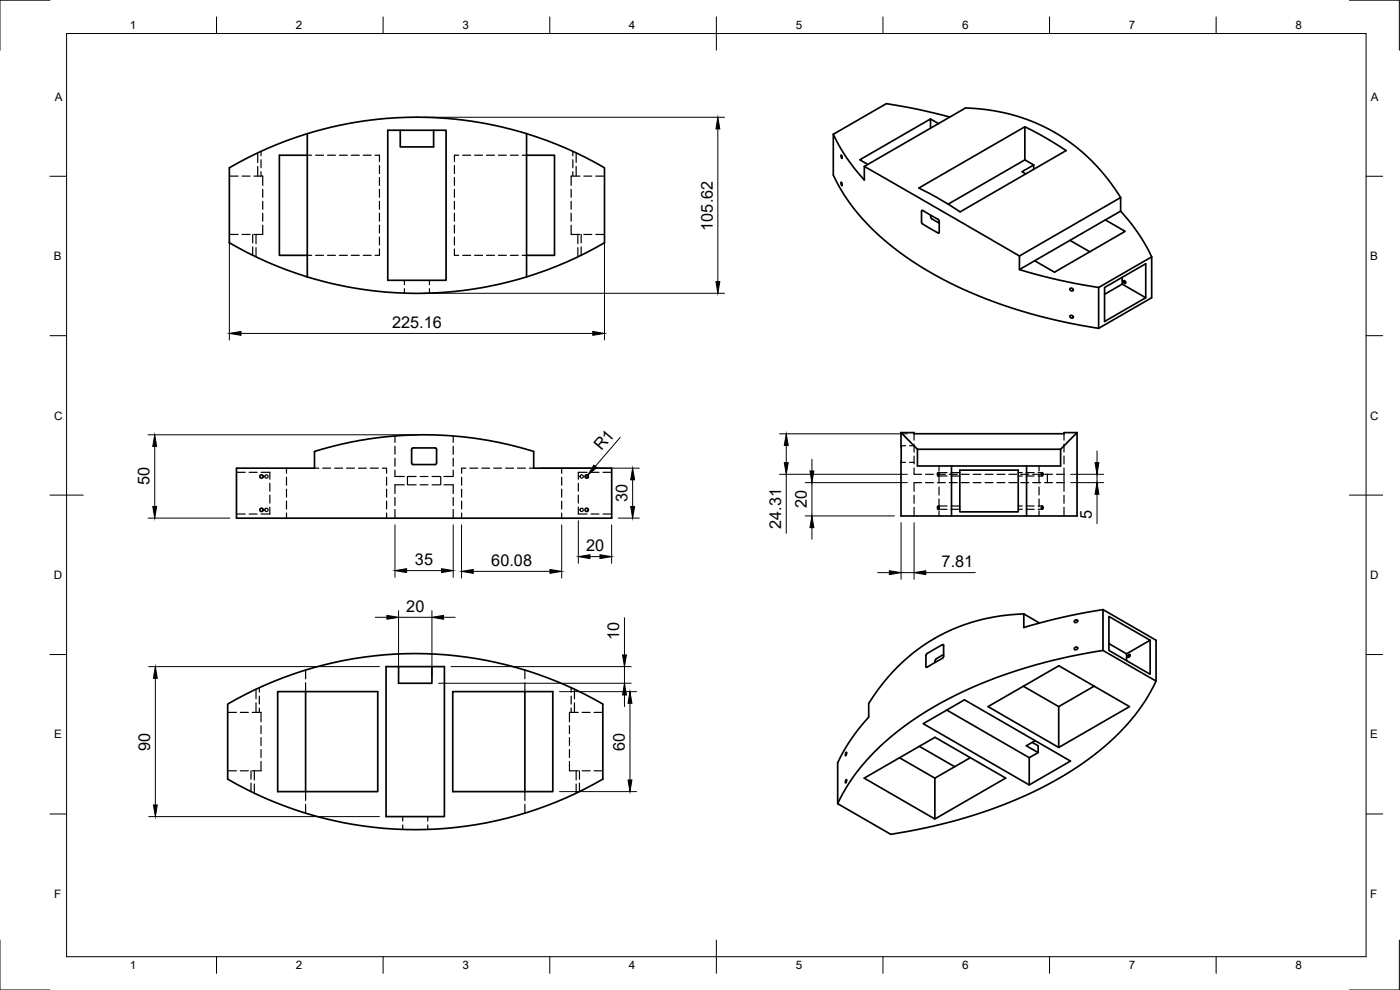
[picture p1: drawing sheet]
<svg xmlns="http://www.w3.org/2000/svg" width="420mm" height="297mm" viewBox="0 0 420 297" stroke-linecap="round" stroke-linejoin="round" font-family="sans-serif">
<defs><g id="words">
<g font-size="4.9">
<text x="213.9" y="69.2" transform="rotate(-90 213.9 69.2)">105.62</text>
<text x="117.7" y="98.5">225.16</text>
<text x="180.5" y="135.5" transform="rotate(-49 180.5 135.5)">R1</text>
<text x="44.9" y="145.7" transform="rotate(-90 44.9 145.7)">50</text>
<text x="188.3" y="150.7" transform="rotate(-90 188.3 150.7)">30</text>
<text x="242.1" y="152.5" transform="rotate(-90 242.1 152.5)">20</text>
<text x="327.7" y="155.8" transform="rotate(-90 327.7 155.8)">5</text>
<text x="234.4" y="158.7" transform="rotate(-90 234.4 158.7)">24.31</text>
<text x="175.9" y="165.5">20</text>
<text x="124.5" y="169.6">35</text>
<text x="147.4" y="169.9">60.08</text>
<text x="282.6" y="170.3">7.81</text>
<text x="121.9" y="183.6">20</text>
<text x="185.9" y="192.1" transform="rotate(-90 185.9 192.1)">10</text>
<text x="45.1" y="225.2" transform="rotate(-90 45.1 225.2)">90</text>
<text x="187.5" y="225.2" transform="rotate(-90 187.5 225.2)">60</text>
</g>
<g font-size="3.5">
<text x="39" y="8.8">1</text>
<text x="88.8" y="8.8">2</text>
<text x="138.8" y="8.8">3</text>
<text x="188.7" y="8.8">4</text>
<text x="238.8" y="8.8">5</text>
<text x="288.7" y="8.8">6</text>
<text x="338.8" y="8.8">7</text>
<text x="388.8" y="8.8">8</text>
<text x="16.4" y="30.2">A</text>
<text x="411.4" y="30.2">A</text>
<text x="16.2" y="78">B</text>
<text x="411.2" y="78">B</text>
<text x="16.2" y="125.9">C</text>
<text x="411.2" y="125.9">C</text>
<text x="16.2" y="173.7">D</text>
<text x="411.2" y="173.7">D</text>
<text x="16.2" y="221.6">E</text>
<text x="411.2" y="221.6">E</text>
<text x="16.2" y="269.4">F</text>
<text x="411.2" y="269.4">F</text>
<text x="39" y="290.8">1</text>
<text x="88.8" y="290.8">2</text>
<text x="138.8" y="290.8">3</text>
<text x="188.7" y="290.8">4</text>
<text x="238.8" y="290.8">5</text>
<text x="288.7" y="290.8">6</text>
<text x="338.8" y="290.8">7</text>
<text x="388.8" y="290.8">8</text>
</g>
</g></defs>
<g fill="none" stroke="#000" stroke-width=".36">
<path d="M68.8 52.8h2.7M72.6 52.8h2.4M76.2 52.8h2.6v2.8M77.3 45.9v2.9M77.3 49.9v2.9M78.3 45.4v1.3M78.3 47.9v2.4M78.3 51.5v1.3M78.8 56.8v2.4M92.2 46.6h1.3M94.7 46.6h2.4M98.3 46.6h2.4"/>
<path d="M101.9 46.6h2.3M105.4 46.6h2.4M109 46.6h2.4M112.6 46.6h1.3v1.9M113.9 49.7v2.4M113.9 53.2v2.4M113.9 56.8v2.4M136.4 49.7v2.4M136.4 53.2v2.4M136.4 56.8v2.4M137.7 46.6h-1.3v1.9M138.9 46.6h2.3"/>
<path d="M142.4 46.6h2.4M146 46.6h2.4M149.6 46.6h2.4M153.2 46.6h2.3M156.7 46.6h1.3M171.4 56.8v2.4M171.9 45.4v1.3M171.9 47.9v2.4M171.9 51.5v1.3M172.9 45.9v2.9M172.9 49.9v2.9M174 52.8h-2.6v2.8"/>
<path d="M175.2 52.8h2.4M178.8 52.8h2.6M68.8 70.3h2.7M72.6 70.3h2.4M75.8 70.3v2.6M75.8 74.1v2.5M76.8 70.3v2.8M76.8 74.3v2.8M78.8 67.5v2.8h-2.6M78.8 60.4v2.4M78.8 64v2.4M92.2 76.6h1.3"/>
<path d="M94.7 76.6h2.4M98.3 76.6h2.4M101.9 76.6h2.3M105.4 76.6h2.4M109 76.6h2.4M113.9 60.4v2.4M113.9 64v2.4M113.9 67.5v2.4M113.9 71.1v2.4M113.9 74.7v1.9h-1.3M136.4 60.4v2.4M136.4 64v2.4"/>
<path d="M136.4 67.5v2.4M136.4 71.1v2.4M136.4 74.7v1.9h1.3M138.9 76.6h2.3M142.4 76.6h2.4M146 76.6h2.4M149.6 76.6h2.4M153.2 76.6h2.3M156.7 76.6h1.3M171.4 60.4v2.4M171.4 64v2.4M171.4 67.5v2.8h2.6"/>
<path d="M173.4 70.3v2.8M173.4 74.3v2.8M174.4 70.3v2.6M174.4 74.1v2.5M175.2 70.3h2.4M178.8 70.3h2.6M121.4 84.1v1.3M121.4 86.6v1.4M128.9 84.1v1.3M128.9 86.6v1.4M118.5 130.8v1.9M118.5 133.9v2.4"/>
<path d="M118.5 137.5v2.4M136 130.8v1.9M136 133.9v2.4M136 137.5v2.4M270.4 133.7h1.4M270.4 138.7h1.4M273 133.7h1.3M273 138.7h1.3M274.3 130.1v2M274.3 133.3v2.3M274.3 136.8v2.4M281.8 139.8v1.6"/>
<path d="M311.8 139.8v1.6M319.3 130.1v2M319.3 133.3v2.3M319.3 136.8v2.4M71 154.2h2.6M71 141.7h2.6M74.8 154.2h2.4M74.8 141.7h2.4M78.4 141.7h2.6v2.1M81 152.1v2.1h-2.6M81 145v2.4M81 148.6v2.3"/>
<path d="M86 140.5v1.5M86 143.2v2.4M86 146.8v2.4M86 150.4v2.3M86 153.9v1.6M94.4 140.5h1.3M96.9 140.5h2.4M100.4 140.5h2.4M104 140.5h2.4M107.6 140.5h2.4M111.1 140.5h2.4M114.7 140.5h1.3v1.5"/>
<path d="M116 143.2v2.4M116 146.8v2.4M116 150.4v2.3M116 153.9v1.6M118.5 141.1v1.9h2.8M118.5 149.3v2.4M118.5 152.9v2.6M121.3 145.5h-2.8v2.6M122.3 143v2.5M122.5 145.5h2.4M122.5 143h2.4M126.1 145.5h2.4"/>
<path d="M126.1 143h2.4M129.7 145.5h2.3M129.7 143h2.3M132.3 143v2.5M133.2 145.5h2.8v2.6M136 141.1v1.9h-2.8M136 149.3v2.4M136 152.9v2.6M138.5 143.2v2.4M138.5 146.8v2.4M138.5 150.4v2.3M138.5 153.9v1.6"/>
<path d="M139.8 140.5h-1.3v1.5M141 140.5h2.4M144.6 140.5h2.4M148.2 140.5h2.3M151.7 140.5h2.4M155.3 140.5h2.4M158.9 140.5h1.3M168.6 140.5v1.5M168.6 143.2v2.4M168.6 146.8v2.4M168.6 150.4v2.3M168.6 153.9v1.6"/>
<path d="M173.6 145v2.4M173.6 148.6v2.3M173.6 152.1v2.1h2.6M176.2 141.7h-2.6v2.1M177.4 154.2h2.4M177.4 141.7h2.4M181 154.2h2.6M181 141.7h2.6M274.3 140.4v1.9h2.3M274.3 148.6v2.4M274.3 152.2v2.6M276.6 144.8h-2.3v2.6"/>
<path d="M277.8 144.8h2.3M277.8 142.3h2.3M281.3 144.8h2.4M281.3 142.3h2.4M281.6 152.8h2.6M281.6 151.8h2.6M281.6 142.8h2.6M281.6 141.8h2.6M281.8 142.5v2.4M281.8 146.1v2.4M281.8 149.7v2.4M281.8 153.3v1.5"/>
<path d="M284.9 144.8h2.4M284.9 142.3h2.4M285.4 152.8h2.7M285.4 151.8h2.7M285.4 142.8h2.7M285.4 141.8h2.7M288.5 144.8h2.4M288.5 142.3h2.4M292.1 144.8h2.3M292.1 142.3h2.3M295.6 144.8h2.4M295.6 142.3h2.4"/>
<path d="M299.2 144.8h2.4M299.2 142.3h2.4M302.8 144.8h2.4M302.8 142.3h2.4M305.6 152.8h1.2M305.6 151.8h1.2M305.6 142.8h1.2M305.6 141.8h1.2M306.3 144.8h2.4M306.3 142.3h2.4M308 152.8h2.4M308 151.8h2.4"/>
<path d="M308 142.8h2.4M308 141.8h2.4M309.9 144.8h2.4M309.9 142.3h2.4M311.6 152.8h1.2M311.6 151.8h1.2M311.6 142.8h1.2M311.6 141.8h1.2M311.8 142.5v2.4M311.8 146.1v2.4M311.8 149.7v2.4M311.8 153.3v1.5"/>
<path d="M313.5 144.8h2.4M313.5 142.3h2.4M314.3 142.3v2.5M317.1 144.8h2.2M317.1 142.3h2.2M319.3 140.4v7M319.3 148.6v2.4M319.3 152.2v2.6M68.3 213.7h2.7M72.1 213.7h2.4M75.7 213.7h2.6v2.9M76.8 206.8v2.9"/>
<path d="M76.8 210.9v2.8M77.8 206.3v1.4M77.8 208.9v2.3M77.8 212.4v1.3M78.3 217.7v2.4M91.7 201v2.7M91.7 204.9v2.6M157.5 201v2.7M157.5 204.9v2.6M170.9 217.7v2.4M171.4 206.3v1.4M171.4 208.9v2.3"/>
<path d="M171.4 212.4v1.3M172.4 206.8v2.9M172.4 210.9v2.8M173.5 213.7h-2.6v2.9M174.7 213.7h2.4M178.3 213.7h2.6M68.3 231.3h2.7M72.1 231.3h2.4M75.3 231.3v2.5M75.3 235v2.5M76.3 231.3v2.7M76.3 235.2v2.8"/>
<path d="M78.3 221.3v2.4M78.3 224.9v2.4M78.3 228.5v2.8h-2.6M91.7 237.5v2.7M157.5 237.5v2.7M170.9 228.5v2.8h2.6M170.9 221.3v2.4M170.9 224.9v2.4M172.9 231.3v2.7M172.9 235.2v2.8M173.9 231.3v2.5M173.9 235v2.5"/>
<path d="M174.7 231.3h2.4M178.3 231.3h2.6M91.7 241.3v2.7M120.9 245v1.3M120.9 247.5v1.4M128.4 245v1.3M128.4 247.5v1.4M157.5 241.3v2.7"/>
<circle cx="80" cy="143" r=".49"/>
<circle cx="80" cy="153" r=".5"/>
<circle cx="174.6" cy="143" r=".49"/>
<circle cx="174.6" cy="153" r=".5"/>
</g>
<!-- layer: S -->
<g fill="none" stroke="#000" stroke-width=".51">
<path d="M116.4 39.1h17.5v45h-17.5zM120.1 39.1v5h10v-5M279.3 38.5v-2.8l-21.3 12.2 2.4 1.4M279.3 35.7l2.4 1.4M285.1 35.1a168.9 168.9 0 0 0-19.1-4l-15.9 9.2M307.6 38l5.3 2.8 7.1 4.4-31.9 18.4-7-4.4-5.3-2.8 31.8-18.4v10l2.6 1.5v1.3M92.2 46.6h-8.4v30h8.4M92.2 40.1v43M158 40.1l-7.5-2-6.2-1.3-7.8-1.1-8.3-.5h-6.2l-8.3 .5-8.2 1.2-7.8 1.7a109.2 109.2 0 0 0-28.9 11.7v22.5a111.2 111.2 0 0 0 23.4 10.3M158 40.1a111.2 111.2 0 0 1 23.4 10.2v22.5a111.2 111.2 0 0 1-23.4 10.3M158 46.6h8.4v30h-8.4M158 40.1v43"/>
<path d="M250.1 40.3v12.2a65.8 65.8 0 0 0 25.4 27 142 142 0 0 0 54.2 19M250.1 40.3a53.3 53.3 0 0 0 9.3 13.7v-4.1M252.4 54.7l.3 .3v.7zM252.4 46.6l.3 .2v.7zM259.4 49.9l30.4-17.5 6.3 .5 7 1.4 5.8 1.8 5.8 2.6 4.7 2.8 5.4 4.1 4.1 4 4.6 5.5 2.8 4.2M259.4 49.9l46.5 26.9M307.6 48l-23.1 13.3M310.2 49.5l-3.5 2 1.1 .7M336.3 59.3v4.1l-30.4 17.5v-4.1M336.3 59.3l-30.4 17.5M276.6 63.2l.3-.1 4.8 2.9 .1 3.9-5.1-2.9zM279.3 64.6l.2 .9 2.4 1.5"/>
<path d="M321.1 72.1l6 3.5M331.7 66l6 3.4-21.2 12.3-6-3.5M336.3 63.4a53.7 53.7 0 0 1 9.3 13.7M345.6 77.1v12.2l-15.9 9.2M345.6 77.1l-15.9 9.2M92.2 83.1l7.6 2 8.8 1.7 7.8 .9 7.7 .3 9.8-.3 7.8-.9 8.8-1.7 7.5-2M305.9 80.9a164.9 164.9 0 0 0 23.8 5.4M321.1 86.6h.8l.2 .6h-.7zM321.2 94.7l.8 .1v.6l-.7-.1zM329.7 86.3v12.2M336.8 85.2l7.1 4.1-12.4 7.2v-10.2l12.4-7.2v10.2M336.8 83.2v2"/>
<path d="M336.8 85.2l-5.3 3.1M337.2 84.2l.5 .2 .1 .6-.5-.1zM123.6 134.6l.3-.2h6.9l.2 .4-.1 4.4-.3 .2-6.9-.1-.2-.3zM270.4 129.8l4.9 5M270.4 129.8v25h15.2M270.4 129.8h3.9v.3h45v-.3h3.9M275.3 134.8v5h10.3M275.3 134.8h43M285.6 139.8h22.5M285.6 139.8v15M308.1 139.8v15h-22.5M318.3 134.8v5h-10.2"/>
<path d="M323.2 129.8l-4.9 5M323.2 129.8v25h-15.1M71 140.5h23.4v-5l8-2.2 9.9-1.8 7.8-.8 6.2-.2 8.2 .2 7.8 .8 9.8 1.8 8.1 2.2v5h23.4v15h-112.6zM281.4 141.9l.2-.1 .2 .3-.2 .7-.3-.3zM281.4 151.9l.2-.1 .2 .3-.2 .7-.3-.3zM288.1 141.1h17.5v12.5h-17.5zM312.7 151.9l.3 .2-.2 .7-.3-.3zM312.7 141.9l.3 .2-.2 .7-.3-.4zM278.1 196.2l4.7-2.8 .3 .1 .1 3.5-.2 .4-5 2.8-.1-3.5zM281 197.7l-.3 .3-.1 .8M283.2 196.4l-2.2 1.3M307.3 184.2l-4.2 .3-4.4 .5-7.3 1.8-3.3 1.1-4.3 1.9-6.2 3.5-3.4 2.5-3 2.5-3.4 3.4-2.9 3.4-4.2 6v4.1a53.7 53.7 0 0 0-9.3 13.7v12.2"/>
<path d="M307.3 184.2l4.7 2.7M322.5 186.2l.5-.2 .4 .4-.3 .3-.4 .1-.3-.2zM322.5 194.4l.6-.3 .3 .4-.2 .3-.5 .2-.3-.3zM331 182.9l15.9 9.2v12.3a65.8 65.8 0 0 1-25.4 26.9 142 142 0 0 1-54.2 19l-15.9-9.2M331 182.9a172.8 172.8 0 0 0-23.7 5.4v-4.1M331 195.2a142.5 142.5 0 0 0-54.2 19 67.5 67.5 0 0 0-24.7 25.4l-.7 1.5M331 195.2l15.9 9.2M331 182.9v12.3M338.1 196.2v2M338.6 196.5l.4-.2 .2 .3-.6 .6-.1-.2zM345.2 192.1l-12.4-7.1v10.2l12.4 7.1v-10.2l-7.1 4.1-5.3-3.1M68.3 211.3a112.1 112.1 0 0 1 112.6 0v22.5a112.1 112.1 0 0 1-112.6 0z"/>
<path d="M83.3 207.5h30.1v30h-30.1zM91.7 207.5v30M115.9 200h17.5v45h-17.5zM119.6 200v5h10v-5M135.9 207.5h30v30h-30zM157.5 207.5v30M284.1 213l24.8 14.3M307.1 205.9l10.6 6.1M328.4 205.9l-10.7 6.1v12.3l21.3-12.3-21.2-12.2-21.3 12.2 21.2 12.3M253.9 225.8l.2 .3-.3 .6zM253.9 233.9l.2 .4-.3 .6zM270 227.4l10.6 6.1v12.2l-21.2-12.2 21.2-12.3 21.2 12.3-21.2 12.2"/>
<path d="M275.9 223.9l10.6 6.1 4.7-2.7M286.5 230l-5.9 3.5M309.8 222.7l1.8 1.1v2l-2.7 1.5v8.2l12.4-7.1-31.8-18.4-12.4 7.1 31.8 18.4M310.7 222.2l-2.7 1.6 3.6 2"/>
<circle cx="78.5" cy="153" r=".5"/>
<circle cx="78.5" cy="143" r=".5"/>
<circle cx="176.1" cy="153" r=".5"/>
<circle cx="176.1" cy="143" r=".5"/>
</g>
<!-- layer: Border -->
<g fill="none" stroke="#000" stroke-width=".3">
<path d="M15 .1h-15v15M20 10.1h390v276.9h-390zM65 5.1v5M115 5.1v5M165 5.1v5M215 5.1v10M265 5.1v5M315 5.1v5M365 5.1v5M405 .1h15v15M15 52.9h5M410 52.9h5"/>
<path d="M15 100.7h5M410 100.7h5M15 148.6h10M405 148.6h10M15 196.4h5M410 196.4h5M15 244.2h5M410 244.2h5M0 282.1v14.9h15M65 287v5M115 287v5M165 287v5"/>
<path d="M215 282.1v9.9M265 287v5M315 287v5M365 287v5M420 282.1v14.9h-15"/>
</g>
<!-- layer: Dimensions -->
<g fill="none" stroke="#000" stroke-width=".3">
<path d="M127.1 35.2h90.3M215.4 38.7v45.8M68.8 72.3v29.7M181.4 72.3v29.7M127.1 88h90.3M72.3 100h105.6M44.4 130.5h80.9M46.4 133.9v18.1M186.1 131.2l-7.4 8.7M234 130.2h38.3M236 133.7v5.1M243.7 137.8v3.5"/>
<path d="M329.2 135.3v3.5M44.4 155.5h24.6M118.5 157.5v15.7M136 157.5v15.7M138.5 157.5v15.9M162.2 140.5h29.7M168.6 157.5v15.9M173.6 156.2v12.8M176.4 142.6l-.3 .4M183.6 157.5v11.5M185.6 155.5h6.3M189.9 144v8"/>
<path d="M234 142.3h38.3M236 142.3v17.7M241.7 144.8h30.6M241.7 154.8h26.7M243.7 144.8v10M243.7 158.3v3.5M270.4 156.8v17M274.3 156.8v17M321.3 142.3h9.9M321.3 144.8h9.9M329.2 142.3v2.5M329.2 148.3v8.8"/>
<path d="M122 171.2h10.5M142 171.4h23.1M177.1 167h3M263.4 171.8h3.5M270.4 171.8h3.9M277.8 171.8h14.9M112.6 185.2h3.5M119.6 183.2v19.8M119.6 185.2h10M129.6 183.2v19.8M133.1 185.2h3.5M187.4 185.3v11.2"/>
<path d="M44.6 200h69.3M46.6 203.5v38M131.6 205h57.8M135.4 200h54M167.9 207.5h23.2M187.4 200v5M187.4 208.5v3.5M189.1 211v23M167.9 237.5h23.2M44.6 245h69.3"/>
</g>
<g fill="#000" stroke="#000" stroke-width=".3">
<path d="M215.4 35.2l.6 3.5h-1.1zM68.8 100l3.5-.6v1.2zM177.9 99.4l3.5 .6-3.5 .6zM214.9 84.5h1.1l-.6 3.5zM46.4 130.5l.6 3.4h-1.2zM178.2 139.5l.9 .8-2.7 2.3zM236 130.2l.6 3.5h-1.2zM235.4 138.8h1.2l-.6 3.5zM328.6 138.8h1.2l-.6 3.5zM45.8 152h1.2l-.6 3.5zM189.9 140.5l.6 3.5h-1.2zM189.3 152h1.2l-.6 3.5z"/>
<path d="M243.1 141.3h1.1l-.5 3.5zM243.7 154.8l.5 3.5h-1.1zM329.2 144.8l.6 3.5h-1.2zM118.5 171.2l3.5-.6v1.2zM132.5 170.6l3.5 .6-3.5 .6zM138.5 171.4l3.5-.5v1.1zM165.1 170.9l3.5 .5-3.5 .6zM173.6 167l3.5-.6v1.2zM180.1 166.4l3.5 .6-3.5 .6zM266.9 171.2l3.5 .6-3.5 .6zM274.3 171.8l3.5-.6v1.2zM116.1 184.6l3.5 .6-3.5 .6z"/>
<path d="M129.6 185.2l3.5-.6v1.2zM186.8 196.5h1.2l-.6 3.5zM46.6 200l.6 3.5h-1.2zM187.4 205l.6 3.5h-1.2zM189.1 207.5l.6 3.5h-1.2zM188.5 234h1.2l-.6 3.5zM46 241.5h1.2l-.6 3.5z"/>
</g>
<use href="#words"/>
</svg>
